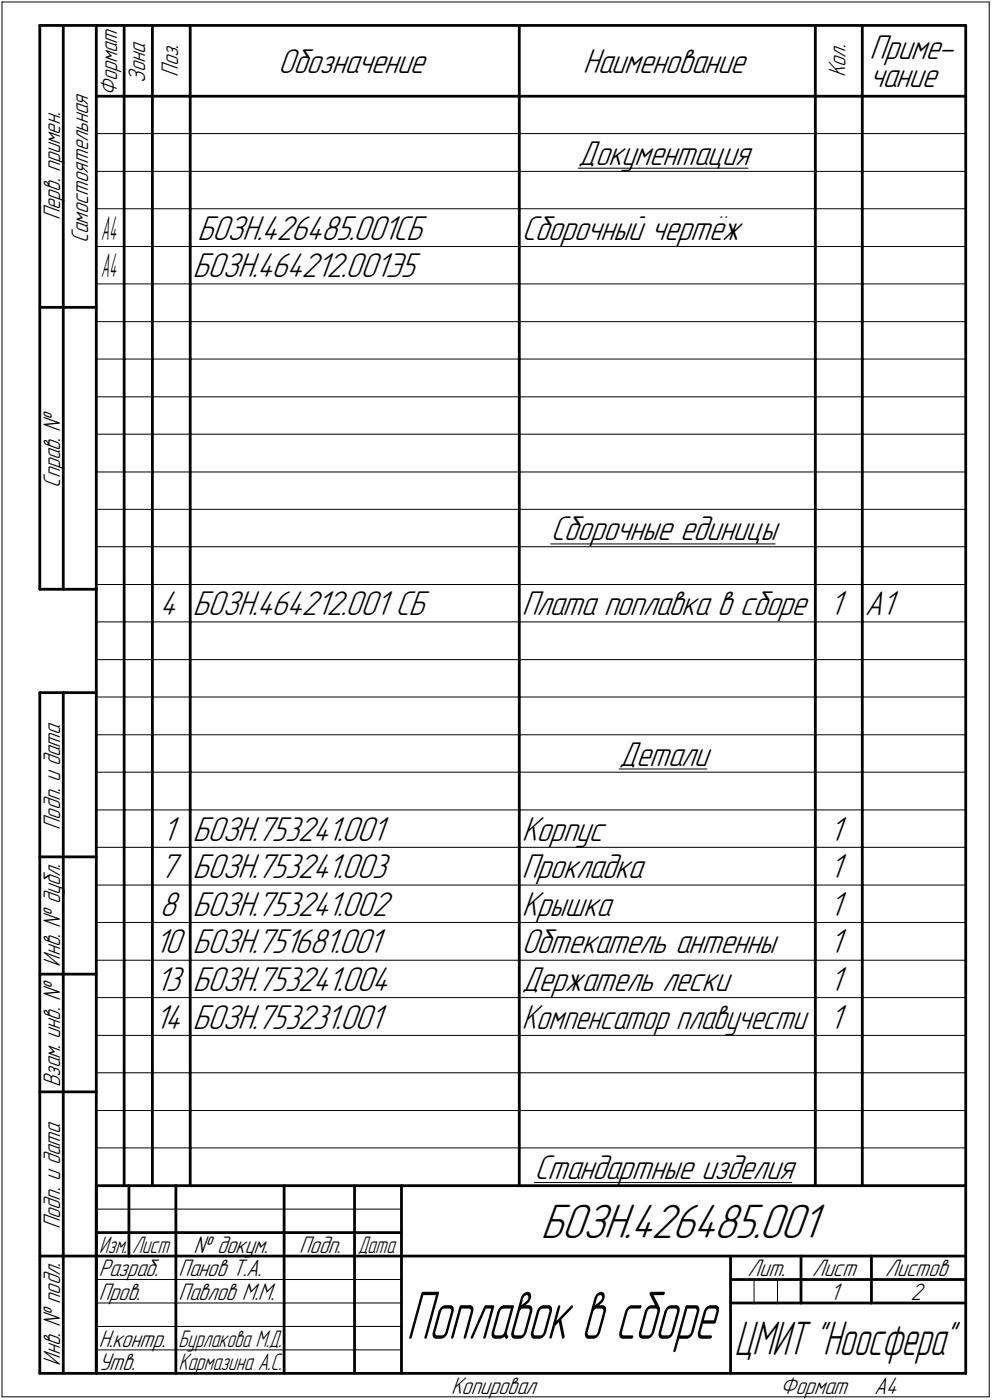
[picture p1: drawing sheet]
<svg xmlns="http://www.w3.org/2000/svg" width="211mm" height="298mm" viewBox="0 0 211 298" stroke-linecap="round" stroke-linejoin="round" font-family="sans-serif">
<defs><g id="words">
<text font-size="15.2" x="86.5" y="285.1">Поплавок в сборе</text>
<text font-size="10.9" x="115.1" y="263.5">БОЗН.426485.001</text>
<text font-size="10.7" x="156.3" y="288.5">ЦМИТ &quot;Ноосфера&quot;</text>
<g font-size="7.8">
<text x="59.2" y="15.5">Обозначение</text>
<text x="124" y="15.5">Наименование</text>
<text x="185" y="12.6">Приме-</text>
<text x="185" y="18.5">чание</text>
<text x="123" y="35">Документация</text>
<text x="42" y="51">БОЗН.426485.001СБ</text>
<text x="111" y="51">Сборочный чертёж</text>
<text x="41" y="59">БОЗН.464212.001Э5</text>
<text x="117.2" y="115">Сборочные единицы</text>
<text x="34" y="131">4</text>
<text x="41" y="131">БОЗН.464212.001 СБ</text>
<text x="111" y="131">Плата поплавка в сборе</text>
<text x="176.5" y="131">1</text>
<text x="184" y="131">A1</text>
<text x="131.8" y="163">Детали</text>
<text x="34.5" y="179">1</text>
<text x="41" y="179">БОЗН.753241.001</text>
<text x="111" y="179">Корпус</text>
<text x="176.5" y="179">1</text>
<text x="34" y="187">7</text>
<text x="41" y="187">БОЗН.753241.003</text>
<text x="111" y="187">Прокладка</text>
<text x="176.5" y="187">1</text>
<text x="34" y="195">8</text>
<text x="41" y="195">БОЗН.753241.002</text>
<text x="111" y="195">Крышка</text>
<text x="176.5" y="195">1</text>
<text x="33" y="203">10</text>
<text x="41" y="203">БОЗН.751681.001</text>
<text x="111" y="203">Обтекатель антенны</text>
<text x="176.5" y="203">1</text>
<text x="33.1" y="211">13</text>
<text x="41" y="211">БОЗН.753241.004</text>
<text x="111" y="211">Держатель лески</text>
<text x="176.5" y="211">1</text>
<text x="33" y="219">14</text>
<text x="41" y="219">БОЗН.753231.001</text>
<text x="176.5" y="219">1</text>
<text x="113.7" y="251">Стандартные изделия</text>
</g>
<text font-size="7.7" x="111" y="219">Компенсатор плавучести</text>
<g font-size="7.4">
<text x="21.5" y="51">А4</text>
<text x="21.5" y="59">A4</text>
</g>
<g font-size="5.4">
<text x="30.9" y="17.7" transform="rotate(-90 30.9 17.7)">Зона</text>
<text x="37.9" y="16.4" transform="rotate(-90 37.9 16.4)">Поз.</text>
<text x="179.9" y="16.4" transform="rotate(-90 179.9 16.4)">Кол.</text>
<text x="24.9" y="20.5" transform="rotate(-90 24.9 20.5)">Формат</text>
<text x="12.8" y="46.9" transform="rotate(-90 12.8 46.9)">Перв. примен.</text>
<text x="18.8" y="51.7" transform="rotate(-90 18.8 51.7)">Самостоятельная</text>
<text x="12.8" y="103.8" transform="rotate(-90 12.8 103.8)">Справ. №</text>
<text x="12.8" y="176.7" transform="rotate(-90 12.8 176.7)">Подп. и дата</text>
<text x="12.8" y="205.8" transform="rotate(-90 12.8 205.8)">Инв. № дубл.</text>
<text x="12.8" y="231.6" transform="rotate(-90 12.8 231.6)">Взам. инв. №</text>
<text x="12.8" y="261.7" transform="rotate(-90 12.8 261.7)">Подп. и дата</text>
<text x="41.2" y="266.8">№ докум.</text>
<text x="63.6" y="266.8">Подп.</text>
<text x="21" y="271.8">Разраб.</text>
<text x="38" y="271.8">Панов Т.А.</text>
<text x="159.1" y="271.8">Лит.</text>
<text x="172.8" y="271.8">Лист</text>
<text x="188.3" y="271.8">Листов</text>
<text x="21" y="276.8">Пров.</text>
<text x="38" y="276.8">Павлов М.М.</text>
<text x="176.6" y="276.8">1</text>
<text x="193.8" y="276.8">2</text>
<text x="21" y="286.8">Н.контр.</text>
<text x="12.8" y="290.8" transform="rotate(-90 12.8 290.8)">Инв. № подл.</text>
<text x="21" y="291.8">Утв.</text>
<text x="96" y="296.8">Копировал</text>
<text x="166" y="296.8">Формат</text>
<text x="186" y="296.8">A4</text>
</g>
<g font-size="5.3">
<text x="21.1" y="266.8">Изм.</text>
<text x="28.1" y="266.8">Лист</text>
<text x="76.1" y="266.8">Дата</text>
<text x="38" y="286.8">Бурлакова М.Д.</text>
<text x="38" y="291.8">Кармазина А.С.</text>
</g>
</g></defs>
<g fill="none" stroke="#000" stroke-width=".21">
<path d="M.4 .4h210.1zM.4 .4v297zM210.5 .4v297zM20.5 28.4h5.9zM20.5 36.5h5.9zM26.4 28.4h6zM26.4 36.5h6zM32.4 28.4h8.1zM32.4 36.5h8.1zM40.5 28.4h70zM40.5 36.5h70zM110.5 28.4h63z"/>
<path d="M110.5 36.5h63zM123 35.8h36.2zM173.5 28.4h10zM173.5 36.5h10zM183.5 28.4h22zM183.5 36.5h22zM20.5 44.4h5.9zM20.5 52.5h5.9zM26.4 44.4h6zM26.4 52.5h6zM32.4 44.4h8.1zM32.4 52.5h8.1z"/>
<path d="M40.5 44.4h70zM40.5 52.5h70zM110.5 44.4h63zM110.5 52.5h63zM173.5 44.4h10zM173.5 52.5h10zM183.5 44.4h22zM183.5 52.5h22zM20.5 60.5h5.9zM20.5 68.5h5.9zM20.5 76.5h5.9zM26.4 60.5h6z"/>
<path d="M26.4 68.5h6zM26.4 76.5h6zM32.4 60.5h8.1zM32.4 68.5h8.1zM32.4 76.5h8.1zM40.5 60.5h70zM40.5 68.5h70zM40.5 76.5h70zM110.5 60.5h63zM110.5 68.5h63zM110.5 76.5h63zM173.5 60.5h10z"/>
<path d="M173.5 68.5h10zM173.5 76.5h10zM183.5 60.5h22zM183.5 68.5h22zM183.5 76.5h22zM20.5 84.5h5.9zM20.5 92.5h5.9zM26.4 84.5h6zM26.4 92.5h6zM32.4 84.5h8.1zM32.4 92.5h8.1zM40.5 84.5h70z"/>
<path d="M40.5 92.5h70zM110.5 84.5h63zM110.5 92.5h63zM173.5 84.5h10zM173.5 92.5h10zM183.5 84.5h22zM183.5 92.5h22zM20.5 100.5h5.9zM20.5 108.5h5.9zM20.5 116.4h5.9zM26.4 100.5h6zM26.4 108.5h6z"/>
<path d="M26.4 116.4h6zM32.4 100.5h8.1zM32.4 108.5h8.1zM32.4 116.4h8.1zM40.5 100.5h70zM40.5 108.5h70zM40.5 116.4h70zM110.5 100.5h63zM110.5 108.5h63zM110.5 116.4h63zM117.2 115.8h47.7zM173.5 100.5h10z"/>
<path d="M173.5 108.5h10zM173.5 116.4h10zM183.5 100.5h22zM183.5 108.5h22zM183.5 116.4h22zM20.5 124.5h5.9zM20.5 132.4h5.9zM26.4 124.5h6zM26.4 132.4h6zM32.4 124.5h8.1zM32.4 132.4h8.1zM40.5 124.5h70z"/>
<path d="M40.5 132.4h70zM110.5 124.5h63zM110.5 132.4h63zM173.5 124.5h10zM173.5 132.4h10zM183.5 124.5h22zM183.5 132.4h22zM20.5 140.5h5.9zM20.5 148.4h5.9zM20.5 156.5h5.9zM26.4 140.5h6zM26.4 148.4h6z"/>
<path d="M26.4 156.5h6zM32.4 140.5h8.1zM32.4 148.4h8.1zM32.4 156.5h8.1zM40.5 140.5h70zM40.5 148.4h70zM40.5 156.5h70zM110.5 140.5h63zM110.5 148.4h63zM110.5 156.5h63zM173.5 140.5h10zM173.5 148.4h10z"/>
<path d="M173.5 156.5h10zM183.5 140.5h22zM183.5 148.4h22zM183.5 156.5h22zM20.5 164.4h5.9zM20.5 172.5h5.9zM26.4 164.4h6zM26.4 172.5h6zM32.4 164.4h8.1zM32.4 172.5h8.1zM40.5 164.4h70zM40.5 172.5h70z"/>
<path d="M110.5 164.4h63zM110.5 172.5h63zM131.7 163.7h18.8zM173.5 164.4h10zM173.5 172.5h10zM183.5 164.4h22zM183.5 172.5h22zM20.5 180.4h5.9zM20.5 188.5h5.9zM20.5 196.4h5.9zM26.4 180.4h6zM26.4 188.5h6z"/>
<path d="M26.4 196.4h6zM32.4 180.4h8.1zM32.4 188.5h8.1zM32.4 196.4h8.1zM40.5 180.4h70zM40.5 188.5h70zM40.5 196.4h70zM110.5 180.4h63zM110.5 188.5h63zM110.5 196.4h63zM173.5 180.4h10zM173.5 188.5h10z"/>
<path d="M173.5 196.4h10zM183.5 180.4h22zM183.5 188.5h22zM183.5 196.4h22zM20.5 204.5h5.9zM20.5 212.4h5.9zM26.4 204.5h6zM26.4 212.4h6zM32.4 204.5h8.1zM32.4 212.4h8.1zM40.5 204.5h70zM40.5 212.4h70z"/>
<path d="M110.5 204.5h63zM110.5 212.4h63zM173.5 204.5h10zM173.5 212.4h10zM183.5 204.5h22zM183.5 212.4h22zM20.5 220.5h5.9zM20.5 228.4h5.9zM20.5 236.5h5.9zM26.4 220.5h6zM26.4 228.4h6zM26.4 236.5h6z"/>
<path d="M32.4 220.5h8.1zM32.4 228.4h8.1zM32.4 236.5h8.1zM40.5 220.5h70zM40.5 228.4h70zM40.5 236.5h70zM110.5 220.5h63zM110.5 228.4h63zM110.5 236.5h63zM173.5 220.5h10zM173.5 228.4h10zM173.5 236.5h10z"/>
<path d="M183.5 220.5h22zM183.5 228.4h22zM183.5 236.5h22zM20.5 257.5h64.9zM20.5 244.4h5.9zM26.4 244.4h6zM32.4 244.4h8.1zM40.5 244.4h70zM110.5 244.4h63zM113.7 251.8h54.8zM173.5 244.4h10zM183.5 244.4h22z"/>
<path d="M20.5 272.5h16.9zM20.5 277.5h16.9zM37.4 272.5h23.1zM37.4 277.5h23.1zM60.5 272.5h14.9zM60.5 277.5h14.9zM75.4 272.5h10zM75.4 277.5h10zM160.4 272.5v5zM165.4 272.5v5zM.4 297.4h210.1zM20.5 282.4h64.9z"/>
<path d="M20.5 287.4h64.9z"/>
</g>
<g fill="none" stroke="#000" stroke-width=".59">
<path d="M8.5 5.4v120.1zM8.5 5.4h12zM13.5 5.4v120.1zM20.5 5.4h185zM20.5 5.4v287zM26.4 5.4v15.1zM32.4 5.4v15.1zM40.5 5.4v15.1zM110.5 5.4v15.1zM173.5 5.4v15.1zM183.5 5.4v15.1zM205.5 5.4v287z"/>
<path d="M20.5 20.5h185zM26.4 20.5v7.9zM26.4 28.4v8.1zM26.4 36.5v7.9zM32.4 20.5v7.9zM32.4 28.4v8.1zM32.4 36.5v7.9zM40.5 20.5v7.9zM40.5 28.4v8.1zM40.5 36.5v7.9zM110.5 20.5v7.9zM110.5 28.4v8.1z"/>
<path d="M110.5 36.5v7.9zM173.5 20.5v7.9zM173.5 28.4v8.1zM173.5 36.5v7.9zM183.5 20.5v7.9zM183.5 28.4v8.1zM183.5 36.5v7.9zM26.4 44.4v8.1zM26.4 52.5v8zM32.4 44.4v8.1zM32.4 52.5v8zM40.5 44.4v8.1z"/>
<path d="M40.5 52.5v8zM110.5 44.4v8.1zM110.5 52.5v8zM173.5 44.4v8.1zM173.5 52.5v8zM183.5 44.4v8.1zM183.5 52.5v8zM8.5 65.4h12zM26.4 60.5v8zM26.4 68.5v8zM26.4 76.5v8zM32.4 60.5v8z"/>
<path d="M32.4 68.5v8zM32.4 76.5v8zM40.5 60.5v8zM40.5 68.5v8zM40.5 76.5v8zM110.5 60.5v8zM110.5 68.5v8zM110.5 76.5v8zM173.5 60.5v8zM173.5 68.5v8zM173.5 76.5v8zM183.5 60.5v8z"/>
<path d="M183.5 68.5v8zM183.5 76.5v8zM26.4 84.5v8zM26.4 92.5v8zM32.4 84.5v8zM32.4 92.5v8zM40.5 84.5v8zM40.5 92.5v8zM110.5 84.5v8zM110.5 92.5v8zM173.5 84.5v8zM173.5 92.5v8z"/>
<path d="M183.5 84.5v8zM183.5 92.5v8zM26.4 100.5v8zM26.4 108.5v7.9zM26.4 116.4v8.1zM32.4 100.5v8zM32.4 108.5v7.9zM32.4 116.4v8.1zM40.5 100.5v8zM40.5 108.5v7.9zM40.5 116.4v8.1zM110.5 100.5v8z"/>
<path d="M110.5 108.5v7.9zM110.5 116.4v8.1zM173.5 100.5v8zM173.5 108.5v7.9zM173.5 116.4v8.1zM183.5 100.5v8zM183.5 108.5v7.9zM183.5 116.4v8.1zM8.5 125.5h12zM26.4 124.5v7.9zM26.4 132.4v8.1zM32.4 124.5v7.9z"/>
<path d="M32.4 132.4v8.1zM40.5 124.5v7.9zM40.5 132.4v8.1zM110.5 124.5v7.9zM110.5 132.4v8.1zM173.5 124.5v7.9zM173.5 132.4v8.1zM183.5 124.5v7.9zM183.5 132.4v8.1zM8.5 147.5v144.9zM8.5 147.5h12zM13.5 147.5v144.9z"/>
<path d="M26.4 140.5v7.9zM26.4 148.4v8.1zM26.4 156.5v7.9zM32.4 140.5v7.9zM32.4 148.4v8.1zM32.4 156.5v7.9zM40.5 140.5v7.9zM40.5 148.4v8.1zM40.5 156.5v7.9zM110.5 140.5v7.9zM110.5 148.4v8.1zM110.5 156.5v7.9z"/>
<path d="M173.5 140.5v7.9zM173.5 148.4v8.1zM173.5 156.5v7.9zM183.5 140.5v7.9zM183.5 148.4v8.1zM183.5 156.5v7.9zM26.4 164.4v8.1zM26.4 172.5v7.9zM32.4 164.4v8.1zM32.4 172.5v7.9zM40.5 164.4v8.1zM40.5 172.5v7.9z"/>
<path d="M110.5 164.4v8.1zM110.5 172.5v7.9zM173.5 164.4v8.1zM173.5 172.5v7.9zM183.5 164.4v8.1zM183.5 172.5v7.9zM8.5 182.5h12zM26.4 180.4v8.1zM26.4 188.5v7.9zM26.4 196.4v8.1zM32.4 180.4v8.1zM32.4 188.5v7.9z"/>
<path d="M32.4 196.4v8.1zM40.5 180.4v8.1zM40.5 188.5v7.9zM40.5 196.4v8.1zM110.5 180.4v8.1zM110.5 188.5v7.9zM110.5 196.4v8.1zM173.5 180.4v8.1zM173.5 188.5v7.9zM173.5 196.4v8.1zM183.5 180.4v8.1zM183.5 188.5v7.9z"/>
<path d="M183.5 196.4v8.1zM8.5 207.4h12zM26.4 204.5v7.9zM26.4 212.4v8.1zM32.4 204.5v7.9zM32.4 212.4v8.1zM40.5 204.5v7.9zM40.5 212.4v8.1zM110.5 204.5v7.9zM110.5 212.4v8.1zM173.5 204.5v7.9zM173.5 212.4v8.1z"/>
<path d="M183.5 204.5v7.9zM183.5 212.4v8.1zM8.5 232.5h12zM26.4 220.5v7.9zM26.4 228.4v8.1zM26.4 236.5v7.9zM32.4 220.5v7.9zM32.4 228.4v8.1zM32.4 236.5v7.9zM40.5 220.5v7.9zM40.5 228.4v8.1zM40.5 236.5v7.9z"/>
<path d="M110.5 220.5v7.9zM110.5 228.4v8.1zM110.5 236.5v7.9zM173.5 220.5v7.9zM173.5 228.4v8.1zM173.5 236.5v7.9zM183.5 220.5v7.9zM183.5 228.4v8.1zM183.5 236.5v7.9zM20.5 252.5h185zM20.5 252.5v39.9zM26.4 244.4v8.1z"/>
<path d="M27.4 252.5v15zM32.4 244.4v8.1zM37.4 252.5v25zM40.5 244.4v8.1zM60.5 252.5v25zM75.4 252.5v25zM85.4 252.5v39.9zM110.5 244.4v8.1zM173.5 244.4v8.1zM183.5 244.4v8.1zM8.5 267.5h12zM20.5 262.5h6.9z"/>
<path d="M20.5 267.5h6.9zM27.4 262.5h10zM27.4 267.5h10zM37.4 277.5v14.9zM37.4 262.5h23.1zM37.4 267.5h23.1zM60.5 277.5v14.9zM60.5 262.5h14.9zM60.5 267.5h14.9zM75.4 277.5v14.9zM75.4 262.5h10zM75.4 267.5h10z"/>
<path d="M85.4 267.5h120.1zM155.4 267.5v24.9zM155.4 272.5h15zM155.4 277.5h5zM160.4 277.5h5zM165.4 277.5h5zM170.4 267.5v10zM170.4 272.5h35.1zM170.4 277.5h15zM185.4 267.5v10zM185.4 277.5h20.1zM8.5 292.4h12z"/>
<path d="M20.5 292.4h185z"/>
</g>
<use href="#words"/>
</svg>
